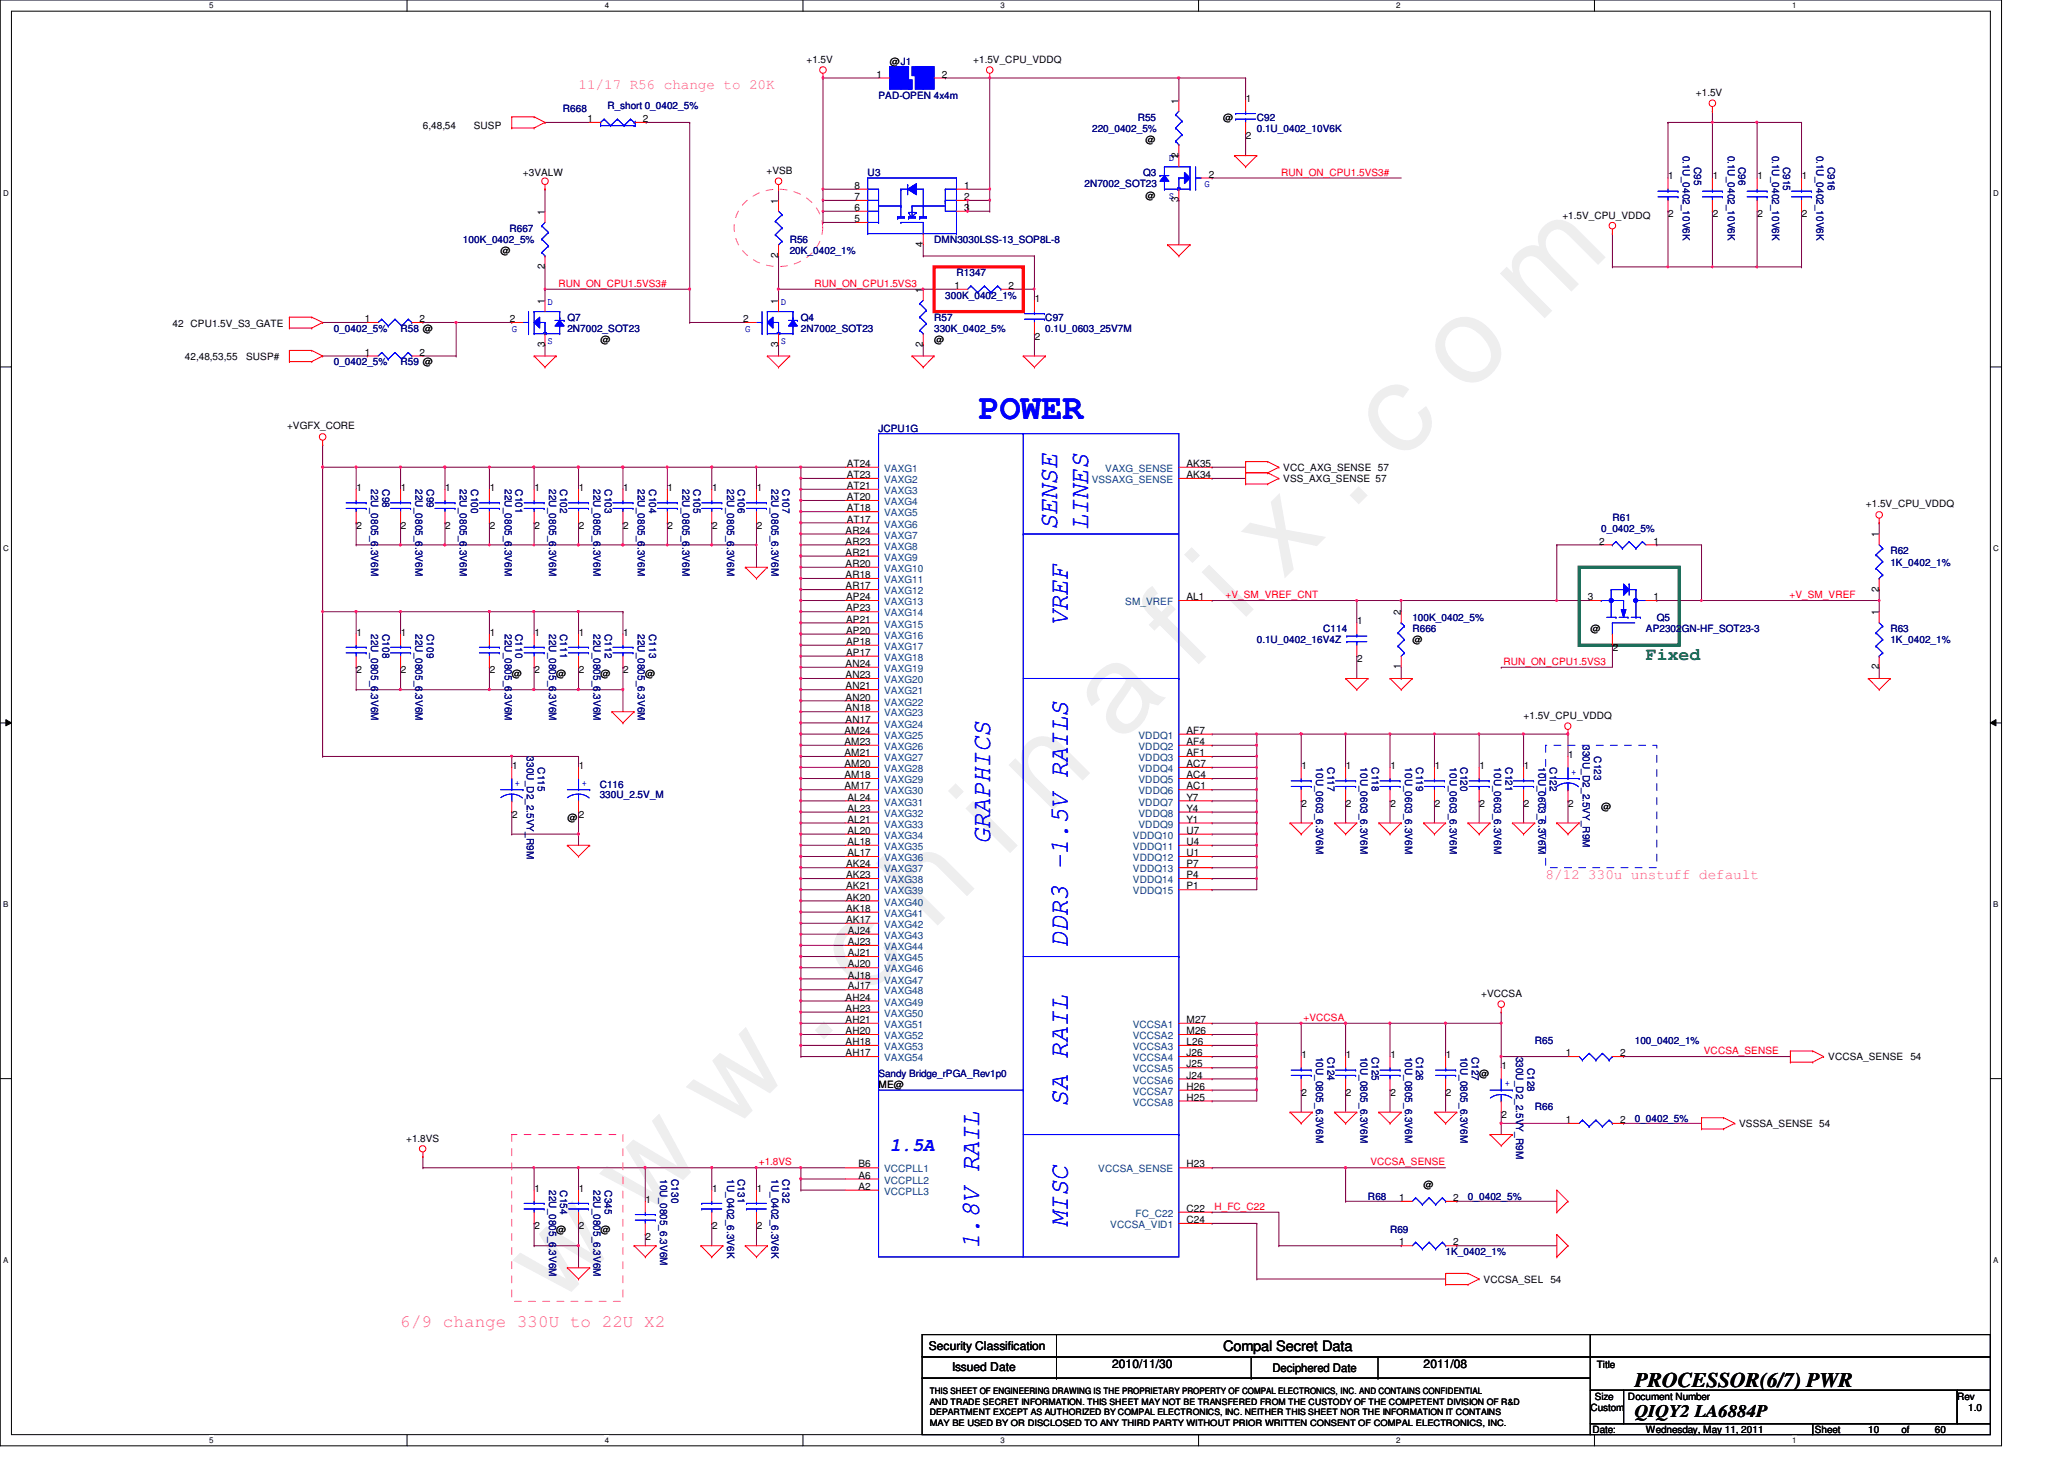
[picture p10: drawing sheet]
<svg xmlns="http://www.w3.org/2000/svg" width="297mm" height="210mm" viewBox="0 0 297 210" stroke-linecap="round" stroke-linejoin="round" font-family="sans-serif">
<defs><g id="words">
<text font-size="17.6" fill="#f0f" x="80.1" y="188" transform="rotate(-45 80.1 188)">w w w . c h i n a f i x . c o m</text>
<text font-size="5.1" fill="#00f" x="140.9" y="60.3">POWER</text>
<g font-size="3.8" fill="#00f">
<text x="152.1" y="76.3" transform="rotate(-90 152.1 76.3)">SENSE</text>
<text x="156.6" y="76.3" transform="rotate(-90 156.6 76.3)">LINES</text>
<text x="153.7" y="90.1" transform="rotate(-90 153.7 90.1)">VREF</text>
<text x="142.5" y="121.4" transform="rotate(-90 142.5 121.4)">GRAPHICS</text>
<text x="153.7" y="136.2" transform="rotate(-90 153.7 136.2)">DDR3 -1.5V RAILS</text>
<text x="153.7" y="159.2" transform="rotate(-90 153.7 159.2)">SA RAIL</text>
<text x="140.9" y="179.7" transform="rotate(-90 140.9 179.7)">1.8V RAIL</text>
<text x="153.7" y="176.5" transform="rotate(-90 153.7 176.5)">MISC</text>
</g>
<text font-size="3" x="235.3" y="199.5">PROCESSOR(6/7) PWR</text>
<text font-size="2.7" fill="#00f" x="128" y="165.6">1.5A</text>
<text font-size="2.5" fill="#008000" x="236.9" y="94.9">Fixed</text>
<text font-size="2.5" fill="#f0f" x="57.6" y="190.9">6/9 change 330U to 22U X2</text>
<text font-size="2.5" x="235.3" y="203.9">QIQY2 LA6884P</text>
<g font-size="2.1" fill="#f0f">
<text x="83.3" y="12.8">11/17 R56 change to 20K</text>
<text x="222.4" y="126.4">8/12 330u unstuff default</text>
</g>
<text font-size="2.1" x="176" y="194.4">Compal Secret Data</text>
<g font-size="1.7">
<text x="133.7" y="194.3">Security Classification</text>
<text x="137" y="197.3">Issued Date</text>
<text x="160" y="196.8">2010/11/30</text>
<text x="183.1" y="197.4">Deciphered Date</text>
<text x="204.9" y="196.8">2011/08</text>
</g>
<g font-size="1.4">
<text x="116.1" y="9.1">+1.5V</text>
<text x="126.1" y="11.2">1</text>
<text x="128" y="9.4">@J1</text>
<text x="135.5" y="11.2">2</text>
<text x="140.1" y="9.1">+1.5V_CPU_VDDQ</text>
<text x="84.5" y="17.6">1</text>
<text x="92.5" y="17.6">2</text>
<text x="169.6" y="14.9" transform="rotate(-90 169.6 14.9)">1</text>
<text x="176" y="17.4">@</text>
<text x="179.3" y="14.6">1</text>
<text x="244.1" y="13.8">+1.5V</text>
<text x="60.9" y="18.6">6,48,54</text>
<text x="68.2" y="18.6">SUSP</text>
<text x="164.9" y="20.6">@</text>
<text x="169.6" y="22.9" transform="rotate(-90 169.6 22.9)">12</text>
<text x="179.3" y="20.1">2</text>
<text x="75.3" y="25.4">+3VALW</text>
<text x="110.3" y="25.1">+VSB</text>
<text x="112" y="29.3" transform="rotate(-90 112 29.3)">1</text>
<text x="123" y="28.8">7</text>
<text x="123" y="27.2">8</text>
<text x="138.8" y="28.8">2</text>
<text x="138.8" y="27.2">1</text>
<text x="164.9" y="28.6">@</text>
<text x="169.6" y="29.1" transform="rotate(-90 169.6 29.1)">3</text>
<text x="174" y="25.6">2</text>
<text x="240.1" y="25.8">1</text>
<text x="246.5" y="25.8">1</text>
<text x="252.9" y="25.8">1</text>
<text x="259.3" y="25.8">1</text>
<text x="78.4" y="30.9" transform="rotate(-90 78.4 30.9)">1</text>
<text x="123" y="30.4">6</text>
<text x="123" y="32">5</text>
<text x="132.8" y="35.5" transform="rotate(-90 132.8 35.5)">4</text>
<text x="138.8" y="30.4">3</text>
<text x="224.9" y="31.5">+1.5V_CPU_VDDQ</text>
<text x="240.1" y="31.3">2</text>
<text x="246.5" y="31.3">2</text>
<text x="252.9" y="31.3">2</text>
<text x="259.3" y="31.3">2</text>
<text x="72" y="36.6">@</text>
<text x="78.4" y="38.7" transform="rotate(-90 78.4 38.7)">2</text>
<text x="112" y="37.1" transform="rotate(-90 112 37.1)">2</text>
<text x="137.4" y="41.6">1</text>
<text x="145.1" y="41.6">2</text>
<text x="24.8" y="47">42 CPU1.5V_S3_GATE</text>
<text x="52.5" y="46.4">1</text>
<text x="60.4" y="46.4">2</text>
<text x="73.4" y="46.4">2</text>
<text x="78.4" y="43.7" transform="rotate(-90 78.4 43.7)">1</text>
<text x="107" y="46.4">2</text>
<text x="112" y="43.7" transform="rotate(-90 112 43.7)">1</text>
<text x="132.8" y="42.1" transform="rotate(-90 132.8 42.1)">1</text>
<text x="148.9" y="43.4">1</text>
<text x="26.6" y="51.8">42,48,53,55</text>
<text x="35.4" y="51.8">SUSP#</text>
<text x="52.5" y="51.2">1</text>
<text x="60.4" y="51.2">2</text>
<text x="78.4" y="49.9" transform="rotate(-90 78.4 49.9)">3</text>
<text x="86.4" y="49.4">@</text>
<text x="112" y="49.9" transform="rotate(-90 112 49.9)">3</text>
<text x="132.8" y="49.9" transform="rotate(-90 132.8 49.9)">2</text>
<text x="134.4" y="49.4">@</text>
<text x="148.9" y="48.8">2</text>
<text x="41.3" y="61.7">+VGFX_CORE</text>
<text x="51.3" y="70.6">1</text>
<text x="57.7" y="70.6">1</text>
<text x="64.1" y="70.6">1</text>
<text x="70.5" y="70.6">1</text>
<text x="76.9" y="70.6">1</text>
<text x="83.3" y="70.6">1</text>
<text x="89.7" y="70.6">1</text>
<text x="96.1" y="70.6">1</text>
<text x="102.5" y="70.6">1</text>
<text x="108.9" y="70.6">1</text>
<text x="121.9" y="67.2">AT24</text>
<text x="121.9" y="68.8">AT23</text>
<text x="121.9" y="70.4">AT21</text>
<text x="121.9" y="72">AT20</text>
<text x="170.8" y="68.8">AK34</text>
<text x="170.8" y="67.2">AK35</text>
<text x="184.7" y="67.8">VCC_AXG_SENSE 57</text>
<text x="184.7" y="69.4">VSS_AXG_SENSE 57</text>
<text x="51.3" y="76.1">2</text>
<text x="57.7" y="76.1">2</text>
<text x="64.1" y="76.1">2</text>
<text x="70.5" y="76.1">2</text>
<text x="76.9" y="76.1">2</text>
<text x="83.3" y="76.1">2</text>
<text x="89.7" y="76.1">2</text>
<text x="96.1" y="76.1">2</text>
<text x="102.5" y="76.1">2</text>
<text x="108.9" y="76.1">2</text>
<text x="121.7" y="76.8">AR24</text>
<text x="121.9" y="73.6">AT18</text>
<text x="121.9" y="75.2">AT17</text>
<text x="268.5" y="72.9">+1.5V_CPU_VDDQ</text>
<text x="270.4" y="77.3" transform="rotate(-90 270.4 77.3)">1</text>
<text x="121.7" y="78.4">AR23</text>
<text x="121.7" y="80">AR21</text>
<text x="121.7" y="81.6">AR20</text>
<text x="121.7" y="83.2">AR18</text>
<text x="230.1" y="78.4">2</text>
<text x="238" y="78.4">1</text>
<text x="121.7" y="84.8">AR17</text>
<text x="121.8" y="86.4">AP24</text>
<text x="121.8" y="88">AP23</text>
<text x="121.8" y="89.6">AP21</text>
<text x="170.8" y="86.4">AL1</text>
<text x="195.3" y="89.8">1</text>
<text x="201.6" y="88.5" transform="rotate(-90 201.6 88.5)">2</text>
<text x="228.5" y="86.4">3</text>
<text x="238" y="86.4">1</text>
<text x="270.4" y="88.5" transform="rotate(-90 270.4 88.5)">1</text>
<text x="270.4" y="85.1" transform="rotate(-90 270.4 85.1)">2</text>
<text x="51.3" y="91.4">1</text>
<text x="57.7" y="91.4">1</text>
<text x="70.5" y="91.4">1</text>
<text x="76.9" y="91.4">1</text>
<text x="83.3" y="91.4">1</text>
<text x="89.7" y="91.4">1</text>
<text x="121.7" y="96">AN24</text>
<text x="121.8" y="91.2">AP20</text>
<text x="121.8" y="92.8">AP18</text>
<text x="121.8" y="94.4">AP17</text>
<text x="195.3" y="95.3">2</text>
<text x="203.3" y="92.6">@</text>
<text x="228.9" y="91">@</text>
<text x="232.1" y="93.7">2</text>
<text x="51.3" y="96.9">2</text>
<text x="57.7" y="96.9">2</text>
<text x="70.5" y="96.9">2</text>
<text x="73.7" y="97.4">@</text>
<text x="76.9" y="96.9">2</text>
<text x="80" y="97.4">@</text>
<text x="83.3" y="96.9">2</text>
<text x="86.4" y="97.4">@</text>
<text x="89.7" y="96.9">2</text>
<text x="92.9" y="97.4">@</text>
<text x="121.7" y="97.6">AN23</text>
<text x="121.7" y="99.2">AN21</text>
<text x="121.7" y="100.8">AN20</text>
<text x="201.6" y="96.3" transform="rotate(-90 201.6 96.3)">1</text>
<text x="270.4" y="96.3" transform="rotate(-90 270.4 96.3)">2</text>
<text x="121.5" y="105.6">AM24</text>
<text x="121.5" y="107.2">AM23</text>
<text x="121.7" y="102.4">AN18</text>
<text x="121.7" y="104">AN17</text>
<text x="170.8" y="105.6">AF7</text>
<text x="170.8" y="107.2">AF4</text>
<text x="219.3" y="103.5">+1.5V_CPU_VDDQ</text>
<text x="73.7" y="110.6">1</text>
<text x="83.3" y="110.6">1</text>
<text x="121.5" y="108.8">AM21</text>
<text x="121.5" y="110.4">AM20</text>
<text x="121.5" y="112">AM18</text>
<text x="121.5" y="113.6">AM17</text>
<text x="170.8" y="108.8">AF1</text>
<text x="170.8" y="110.4">AC7</text>
<text x="170.8" y="112">AC4</text>
<text x="170.8" y="113.6">AC1</text>
<text x="187.3" y="110.6">1</text>
<text x="193.7" y="110.6">1</text>
<text x="200.1" y="110.6">1</text>
<text x="206.5" y="110.6">1</text>
<text x="212.9" y="110.6">1</text>
<text x="219.3" y="110.6">1</text>
<text x="225.7" y="109">1</text>
<text x="73.7" y="117.7">2</text>
<text x="81.7" y="118.2">@</text>
<text x="83.3" y="117.7">2</text>
<text x="121.9" y="115.2">AL24</text>
<text x="121.9" y="116.8">AL23</text>
<text x="121.9" y="118.4">AL21</text>
<text x="121.9" y="120">AL20</text>
<text x="170.8" y="115.2">Y7</text>
<text x="170.8" y="116.8">Y4</text>
<text x="170.8" y="118.4">Y1</text>
<text x="170.8" y="120">U7</text>
<text x="187.3" y="116.1">2</text>
<text x="193.7" y="116.1">2</text>
<text x="200.1" y="116.1">2</text>
<text x="206.5" y="116.1">2</text>
<text x="212.9" y="116.1">2</text>
<text x="219.3" y="116.1">2</text>
<text x="225.7" y="116.1">2</text>
<text x="230.4" y="116.6">@</text>
<text x="121.8" y="124.8">AK24</text>
<text x="121.9" y="121.6">AL18</text>
<text x="121.9" y="123.2">AL17</text>
<text x="170.8" y="121.6">U4</text>
<text x="170.8" y="123.2">U1</text>
<text x="170.8" y="124.8">P7</text>
<text x="121.8" y="126.4">AK23</text>
<text x="121.8" y="128">AK21</text>
<text x="121.8" y="129.6">AK20</text>
<text x="121.8" y="131.2">AK18</text>
<text x="170.8" y="126.4">P4</text>
<text x="170.8" y="128">P1</text>
<text x="121.8" y="132.8">AK17</text>
<text x="122" y="134.4">AJ24</text>
<text x="122" y="136">AJ23</text>
<text x="122" y="137.6">AJ21</text>
<text x="121.7" y="144">AH24</text>
<text x="122" y="139.2">AJ20</text>
<text x="122" y="140.8">AJ18</text>
<text x="122" y="142.4">AJ17</text>
<text x="213.2" y="143.5">+VCCSA</text>
<text x="121.7" y="145.6">AH23</text>
<text x="121.7" y="147.2">AH21</text>
<text x="121.7" y="148.8">AH20</text>
<text x="170.8" y="147.2">M27</text>
<text x="170.8" y="148.8">M26</text>
<text x="121.7" y="150.4">AH18</text>
<text x="121.7" y="152">AH17</text>
<text x="170.8" y="150.4">L26</text>
<text x="170.8" y="152">J26</text>
<text x="170.8" y="153.6">J25</text>
<text x="170.8" y="155.2">J24</text>
<text x="187.3" y="152.2">1</text>
<text x="193.7" y="152.2">1</text>
<text x="200.1" y="152.2">1</text>
<text x="208.1" y="152.2">1</text>
<text x="212.9" y="155">@</text>
<text x="216.1" y="153.8">1</text>
<text x="225.4" y="152">1</text>
<text x="233.1" y="152">2</text>
<text x="263.1" y="152.6">VCCSA_SENSE</text>
<text x="274.9" y="152.6">54</text>
<text x="126.4" y="156.6">ME@</text>
<text x="170.8" y="156.8">H26</text>
<text x="170.8" y="158.4">H25</text>
<text x="187.3" y="157.7">2</text>
<text x="193.7" y="157.7">2</text>
<text x="200.1" y="157.7">2</text>
<text x="208.1" y="157.7">2</text>
<text x="216.1" y="160.9">2</text>
<text x="225.4" y="161.6">1</text>
<text x="233.1" y="161.6">2</text>
<text x="58.5" y="164.2">+1.8VS</text>
<text x="123.6" y="168">B6</text>
<text x="170.8" y="168">H23</text>
<text x="250.3" y="162.2">VSSSA_SENSE 54</text>
<text x="76.9" y="171.4">1</text>
<text x="83.3" y="171.4">1</text>
<text x="92.9" y="173">1</text>
<text x="102.5" y="171.4">1</text>
<text x="108.9" y="171.4">1</text>
<text x="123.6" y="169.6">A6</text>
<text x="123.6" y="171.2">A2</text>
<text x="201.4" y="172.8">1</text>
<text x="204.9" y="171">@</text>
<text x="209.1" y="172.8">2</text>
<text x="76.9" y="176.9">2</text>
<text x="80" y="177.4">@</text>
<text x="83.3" y="176.9">2</text>
<text x="86.4" y="177.4">@</text>
<text x="92.9" y="178.5">2</text>
<text x="102.5" y="176.9">2</text>
<text x="108.9" y="176.9">2</text>
<text x="170.8" y="176">C24</text>
<text x="170.8" y="174.4">C22</text>
<text x="201.4" y="179.2">1</text>
<text x="209.1" y="179.2">2</text>
<text x="213.5" y="184.6">VCCSA_SEL</text>
<text x="223.1" y="184.6">54</text>
<text x="229.8" y="196.7">Title</text>
<text x="228.9" y="203">Custom</text>
<text x="229.5" y="201.4">Size</text>
<text x="234.3" y="201.4">Document Number</text>
<text x="281.7" y="201.4">Rev</text>
<text x="283.3" y="203">1.0</text>
<text x="229.2" y="206.2">Date:</text>
<text x="236.9" y="206.2">Wednesday, May 11, 2011</text>
<text x="261.2" y="206.2">Sheet</text>
<text x="268.9" y="206.2">10</text>
<text x="273.7" y="206.2">of</text>
<text x="278.4" y="206.2">60</text>
</g>
<g font-size="1.4" fill="#000080">
<text x="81" y="16.1">R668</text>
<text x="87.4" y="15.7">R_short 0_0402_5%</text>
<text x="126.4" y="14.2">PAD-OPEN 4x4m</text>
<text x="163.7" y="17.4">R55</text>
<text x="180.9" y="17.4">C92</text>
<text x="157.2" y="19">220_0402_5%</text>
<text x="180.9" y="19">0.1U_0402_10V6K</text>
<text x="242.2" y="22.4" transform="rotate(90 242.2 22.4)">0.1U_0402_10V6K</text>
<text x="248.6" y="22.4" transform="rotate(90 248.6 22.4)">0.1U_0402_10V6K</text>
<text x="255" y="22.4" transform="rotate(90 255 22.4)">0.1U_0402_10V6K</text>
<text x="261.4" y="22.4" transform="rotate(90 261.4 22.4)">0.1U_0402_10V6K</text>
<text x="124.9" y="25.4">U3</text>
<text x="156.1" y="27">2N7002_SOT23</text>
<text x="164.5" y="25.4">Q3</text>
<text x="243.8" y="24" transform="rotate(90 243.8 24)">C95</text>
<text x="250.2" y="24" transform="rotate(90 250.2 24)">C96</text>
<text x="256.6" y="24" transform="rotate(90 256.6 24)">C915</text>
<text x="263" y="24" transform="rotate(90 263 24)">C916</text>
<text x="66.6" y="35">100K_0402_5%</text>
<text x="73.3" y="33.4">R667</text>
<text x="113.7" y="35">R56</text>
<text x="134.4" y="35">DMN3030LSS-13_SOP8L-8</text>
<text x="113.7" y="36.6">20K_0402_1%</text>
<text x="137.7" y="39.7">R1347</text>
<text x="48" y="47.7">0_0402_5%</text>
<text x="57.6" y="47.7">R58 @</text>
<text x="81.7" y="46.2">Q7</text>
<text x="81.7" y="47.7">2N7002_SOT23</text>
<text x="115.3" y="46.2">Q4</text>
<text x="115.3" y="47.7">2N7002_SOT23</text>
<text x="134.4" y="46.2">R57</text>
<text x="134.4" y="47.7">330K_0402_5%</text>
<text x="136" y="43">300K_0402_1%</text>
<text x="150.4" y="46.2">C97</text>
<text x="150.4" y="47.7">0.1U_0603_25V7M</text>
<text x="48" y="52.6">0_0402_5%</text>
<text x="57.6" y="52.6">R59 @</text>
<text x="126.4" y="62.2">JCPU1G</text>
<text x="53.4" y="70.4" transform="rotate(90 53.4 70.4)">22U_0805_6.3V6M</text>
<text x="55" y="70.4" transform="rotate(90 55 70.4)">C98</text>
<text x="59.8" y="70.4" transform="rotate(90 59.8 70.4)">22U_0805_6.3V6M</text>
<text x="61.4" y="70.4" transform="rotate(90 61.4 70.4)">C99</text>
<text x="66.2" y="70.4" transform="rotate(90 66.2 70.4)">22U_0805_6.3V6M</text>
<text x="67.8" y="70.4" transform="rotate(90 67.8 70.4)">C100</text>
<text x="72.6" y="70.4" transform="rotate(90 72.6 70.4)">22U_0805_6.3V6M</text>
<text x="74.2" y="70.4" transform="rotate(90 74.2 70.4)">C101</text>
<text x="79" y="70.4" transform="rotate(90 79 70.4)">22U_0805_6.3V6M</text>
<text x="80.6" y="70.4" transform="rotate(90 80.6 70.4)">C102</text>
<text x="85.4" y="70.4" transform="rotate(90 85.4 70.4)">22U_0805_6.3V6M</text>
<text x="87" y="70.4" transform="rotate(90 87 70.4)">C103</text>
<text x="91.8" y="70.4" transform="rotate(90 91.8 70.4)">22U_0805_6.3V6M</text>
<text x="93.4" y="70.4" transform="rotate(90 93.4 70.4)">C104</text>
<text x="98.2" y="70.4" transform="rotate(90 98.2 70.4)">22U_0805_6.3V6M</text>
<text x="99.8" y="70.4" transform="rotate(90 99.8 70.4)">C105</text>
<text x="104.6" y="70.4" transform="rotate(90 104.6 70.4)">22U_0805_6.3V6M</text>
<text x="106.2" y="70.4" transform="rotate(90 106.2 70.4)">C106</text>
<text x="111" y="70.4" transform="rotate(90 111 70.4)">22U_0805_6.3V6M</text>
<text x="112.6" y="70.4" transform="rotate(90 112.6 70.4)">C107</text>
<text x="230.4" y="76.6">0_0402_5%</text>
<text x="232" y="75">R61</text>
<text x="272" y="79.7">R62</text>
<text x="272" y="81.4">1K_0402_1%</text>
<text x="203.3" y="89.4">100K_0402_5%</text>
<text x="238.4" y="89.4">Q5</text>
<text x="53.4" y="91.2" transform="rotate(90 53.4 91.2)">22U_0805_6.3V6M</text>
<text x="55" y="91.2" transform="rotate(90 55 91.2)">C108</text>
<text x="59.8" y="91.2" transform="rotate(90 59.8 91.2)">22U_0805_6.3V6M</text>
<text x="61.4" y="91.2" transform="rotate(90 61.4 91.2)">C109</text>
<text x="72.6" y="91.2" transform="rotate(90 72.6 91.2)">22U_0805_6.3V6M</text>
<text x="74.2" y="91.2" transform="rotate(90 74.2 91.2)">C110</text>
<text x="79" y="91.2" transform="rotate(90 79 91.2)">22U_0805_6.3V6M</text>
<text x="80.6" y="91.2" transform="rotate(90 80.6 91.2)">C111</text>
<text x="85.4" y="91.2" transform="rotate(90 85.4 91.2)">22U_0805_6.3V6M</text>
<text x="87" y="91.2" transform="rotate(90 87 91.2)">C112</text>
<text x="91.8" y="91.2" transform="rotate(90 91.8 91.2)">22U_0805_6.3V6M</text>
<text x="93.4" y="91.2" transform="rotate(90 93.4 91.2)">C113</text>
<text x="180.9" y="92.6">0.1U_0402_16V4Z</text>
<text x="190.4" y="91">C114</text>
<text x="203.3" y="91">R666</text>
<text x="236.9" y="91">AP2302GN-HF_SOT23-3</text>
<text x="272" y="91">R63</text>
<text x="272" y="92.6">1K_0402_1%</text>
<text x="227.8" y="107.2" transform="rotate(90 227.8 107.2)">330U_D2_2.5VY_R9M</text>
<text x="75.8" y="108.8" transform="rotate(90 75.8 108.8)">330U_D2_2.5VY_R9M</text>
<text x="77.4" y="110.4" transform="rotate(90 77.4 110.4)">C115</text>
<text x="86.3" y="113.4">C116</text>
<text x="189.4" y="110.4" transform="rotate(90 189.4 110.4)">10U_0603_6.3V6M</text>
<text x="191" y="110.4" transform="rotate(90 191 110.4)">C117</text>
<text x="195.8" y="110.4" transform="rotate(90 195.8 110.4)">10U_0603_6.3V6M</text>
<text x="197.4" y="110.4" transform="rotate(90 197.4 110.4)">C118</text>
<text x="202.2" y="110.4" transform="rotate(90 202.2 110.4)">10U_0603_6.3V6M</text>
<text x="203.8" y="110.4" transform="rotate(90 203.8 110.4)">C119</text>
<text x="208.6" y="110.4" transform="rotate(90 208.6 110.4)">10U_0603_6.3V6M</text>
<text x="210.2" y="110.4" transform="rotate(90 210.2 110.4)">C120</text>
<text x="215" y="110.4" transform="rotate(90 215 110.4)">10U_0603_6.3V6M</text>
<text x="216.6" y="110.4" transform="rotate(90 216.6 110.4)">C121</text>
<text x="221.4" y="110.4" transform="rotate(90 221.4 110.4)">10U_0603_6.3V6M</text>
<text x="223" y="110.4" transform="rotate(90 223 110.4)">C122</text>
<text x="229.4" y="108.8" transform="rotate(90 229.4 108.8)">C123</text>
<text x="86.3" y="114.8">330U_2.5V_M</text>
<text x="126.4" y="155">Sandy Bridge_rPGA_Rev1p0</text>
<text x="189.4" y="152" transform="rotate(90 189.4 152)">10U_0805_6.3V6M</text>
<text x="191" y="152" transform="rotate(90 191 152)">C124</text>
<text x="195.8" y="152" transform="rotate(90 195.8 152)">10U_0805_6.3V6M</text>
<text x="197.4" y="152" transform="rotate(90 197.4 152)">C125</text>
<text x="202.2" y="152" transform="rotate(90 202.2 152)">10U_0805_6.3V6M</text>
<text x="203.8" y="152" transform="rotate(90 203.8 152)">C126</text>
<text x="210.2" y="152" transform="rotate(90 210.2 152)">10U_0805_6.3V6M</text>
<text x="211.8" y="152" transform="rotate(90 211.8 152)">C127</text>
<text x="218.2" y="152" transform="rotate(90 218.2 152)">330U_D2_2.5VY_R9M</text>
<text x="219.8" y="153.6" transform="rotate(90 219.8 153.6)">C128</text>
<text x="220.9" y="150.2">R65</text>
<text x="235.3" y="150.2">100_0402_1%</text>
<text x="220.9" y="159.8">R66</text>
<text x="235.3" y="161.4">0_0402_5%</text>
<text x="79" y="171.2" transform="rotate(90 79 171.2)">22U_0805_6.3V6M</text>
<text x="80.6" y="171.2" transform="rotate(90 80.6 171.2)">C154</text>
<text x="85.4" y="171.2" transform="rotate(90 85.4 171.2)">22U_0805_6.3V6M</text>
<text x="87" y="171.2" transform="rotate(90 87 171.2)">C345</text>
<text x="95" y="169.6" transform="rotate(90 95 169.6)">10U_0805_6.3V6M</text>
<text x="96.6" y="169.6" transform="rotate(90 96.6 169.6)">C130</text>
<text x="104.6" y="169.6" transform="rotate(90 104.6 169.6)">1U_0402_6.3V6K</text>
<text x="106.2" y="169.6" transform="rotate(90 106.2 169.6)">C131</text>
<text x="111" y="169.6" transform="rotate(90 111 169.6)">1U_0402_6.3V6K</text>
<text x="112.6" y="169.6" transform="rotate(90 112.6 169.6)">C132</text>
<text x="196.9" y="172.6">R68</text>
<text x="211.3" y="172.6">0_0402_5%</text>
<text x="200" y="177.4">R69</text>
<text x="208" y="180.6">1K_0402_1%</text>
</g>
<g font-size="1.4" fill="#00f">
<text x="168.2" y="23.1">D</text>
<text x="168.2" y="28.7">S</text>
<text x="173.3" y="27">G</text>
<text x="73.7" y="47.7">G</text>
<text x="78.8" y="43.9">D</text>
<text x="107.3" y="47.7">G</text>
<text x="112.4" y="43.9">D</text>
<text x="78.8" y="49.5">S</text>
<text x="112.4" y="49.5">S</text>
<text x="74.1" y="113">+</text>
<text x="83.7" y="113">+</text>
<text x="226.1" y="111.5">+</text>
<text x="216.6" y="156.2">+</text>
</g>
<g font-size="1.4" fill="#f00">
<text x="184.4" y="25.3">RUN_ON_CPU1.5VS3#</text>
<text x="80.4" y="41.3">RUN_ON_CPU1.5VS3#</text>
<text x="117.2" y="41.3">RUN_ON_CPU1.5VS3</text>
<text x="176.4" y="86.1">+V_SM_VREF_CNT</text>
<text x="257.5" y="86.1">+V_SM_VREF</text>
<text x="216.4" y="95.7">RUN_ON_CPU1.5VS3</text>
<text x="187.6" y="146.9">+VCCSA</text>
<text x="245.2" y="151.7">VCCSA_SENSE</text>
<text x="109.2" y="167.7">+1.8VS</text>
<text x="197.2" y="167.7">VCCSA_SENSE</text>
<text x="174.8" y="174.1">H_FC_C22</text>
</g>
<g font-size="1.4" fill="#004080">
<text x="127.2" y="67.9">VAXG1</text>
<text x="127.2" y="69.5">VAXG2</text>
<text x="127.2" y="71.1">VAXG3</text>
<text x="157.1" y="69.5">VSSAXG_SENSE</text>
<text x="159.1" y="67.9">VAXG_SENSE</text>
<text x="127.2" y="72.7">VAXG4</text>
<text x="127.2" y="74.3">VAXG5</text>
<text x="127.2" y="75.9">VAXG6</text>
<text x="127.2" y="77.5">VAXG7</text>
<text x="127.2" y="79.1">VAXG8</text>
<text x="127.2" y="80.7">VAXG9</text>
<text x="127.2" y="82.3">VAXG10</text>
<text x="127.2" y="83.9">VAXG11</text>
<text x="127.2" y="85.5">VAXG12</text>
<text x="127.2" y="87.1">VAXG13</text>
<text x="127.2" y="88.7">VAXG14</text>
<text x="162" y="87.1">SM_VREF</text>
<text x="127.2" y="90.3">VAXG15</text>
<text x="127.2" y="91.9">VAXG16</text>
<text x="127.2" y="93.5">VAXG17</text>
<text x="127.2" y="95.1">VAXG18</text>
<text x="127.2" y="96.7">VAXG19</text>
<text x="127.2" y="98.3">VAXG20</text>
<text x="127.2" y="99.9">VAXG21</text>
<text x="127.2" y="101.5">VAXG22</text>
<text x="127.2" y="103.1">VAXG23</text>
<text x="127.2" y="104.7">VAXG24</text>
<text x="127.2" y="106.3">VAXG25</text>
<text x="127.2" y="107.9">VAXG26</text>
<text x="163.9" y="106.3">VDDQ1</text>
<text x="163.9" y="107.9">VDDQ2</text>
<text x="127.2" y="109.5">VAXG27</text>
<text x="127.2" y="111.1">VAXG28</text>
<text x="127.2" y="112.7">VAXG29</text>
<text x="163.9" y="109.5">VDDQ3</text>
<text x="163.9" y="111.1">VDDQ4</text>
<text x="163.9" y="112.7">VDDQ5</text>
<text x="127.2" y="114.3">VAXG30</text>
<text x="127.2" y="115.9">VAXG31</text>
<text x="127.2" y="117.5">VAXG32</text>
<text x="127.2" y="119.1">VAXG33</text>
<text x="163.9" y="114.3">VDDQ6</text>
<text x="163.9" y="115.9">VDDQ7</text>
<text x="163.9" y="117.5">VDDQ8</text>
<text x="163.9" y="119.1">VDDQ9</text>
<text x="127.2" y="120.7">VAXG34</text>
<text x="127.2" y="122.3">VAXG35</text>
<text x="127.2" y="123.9">VAXG36</text>
<text x="127.2" y="125.5">VAXG37</text>
<text x="163.1" y="122.3">VDDQ11</text>
<text x="163.1" y="123.9">VDDQ12</text>
<text x="163.1" y="125.5">VDDQ13</text>
<text x="163.1" y="120.7">VDDQ10</text>
<text x="127.2" y="127.1">VAXG38</text>
<text x="127.2" y="128.7">VAXG39</text>
<text x="127.2" y="130.3">VAXG40</text>
<text x="127.2" y="131.9">VAXG41</text>
<text x="163.1" y="127.1">VDDQ14</text>
<text x="163.1" y="128.7">VDDQ15</text>
<text x="127.2" y="133.5">VAXG42</text>
<text x="127.2" y="135.1">VAXG43</text>
<text x="127.2" y="136.7">VAXG44</text>
<text x="127.2" y="138.3">VAXG45</text>
<text x="127.2" y="139.9">VAXG46</text>
<text x="127.2" y="141.5">VAXG47</text>
<text x="127.2" y="143.1">VAXG48</text>
<text x="127.2" y="144.7">VAXG49</text>
<text x="127.2" y="146.3">VAXG50</text>
<text x="127.2" y="147.9">VAXG51</text>
<text x="127.2" y="149.5">VAXG52</text>
<text x="163" y="147.9">VCCSA1</text>
<text x="163" y="149.5">VCCSA2</text>
<text x="127.2" y="151.1">VAXG53</text>
<text x="127.2" y="152.7">VAXG54</text>
<text x="163" y="151.1">VCCSA3</text>
<text x="163" y="152.7">VCCSA4</text>
<text x="163" y="154.3">VCCSA5</text>
<text x="163" y="155.9">VCCSA6</text>
<text x="163" y="157.5">VCCSA7</text>
<text x="163" y="159.1">VCCSA8</text>
<text x="127.2" y="168.7">VCCPLL1</text>
<text x="127.2" y="170.3">VCCPLL2</text>
<text x="127.2" y="171.9">VCCPLL3</text>
<text x="158.1" y="168.7">VCCSA_SENSE</text>
<text x="159.8" y="176.7">VCCSA_VID1</text>
<text x="163.4" y="175.1">FC_C22</text>
</g>
<g font-size="1.3">
<text x="133.8" y="200.6">THIS SHEET OF ENGINEERING DRAWING IS THE PROPRIETARY PROPERTY OF COMPAL ELECTRONICS, INC. AND CONTAINS CONFIDENTIAL</text>
<text x="133.8" y="202.1">AND TRADE SECRET INFORMATION. THIS SHEET MAY NOT BE TRANSFERED FROM THE CUSTODY OF THE COMPETENT DIVISION OF R&amp;D</text>
<text x="133.8" y="203.6">DEPARTMENT EXCEPT AS AUTHORIZED BY COMPAL ELECTRONICS, INC. NEITHER THIS SHEET NOR THE INFORMATION IT CONTAINS</text>
<text x="133.8" y="205.1">MAY BE USED BY OR DISCLOSED TO ANY THIRD PARTY WITHOUT PRIOR WRITTEN CONSENT OF COMPAL ELECTRONICS, INC.</text>
</g>
<g font-size="1.1">
<text x="30.1" y="1.1">5</text>
<text x="87" y="1.1">4</text>
<text x="144" y="1.1">3</text>
<text x="200.9" y="1.1">2</text>
<text x="257.9" y="1.1">1</text>
<text x=".5" y="28.1">D</text>
<text x="286.9" y="28.1">D</text>
<text x=".5" y="79.3">C</text>
<text x="286.9" y="79.3">C</text>
<text x=".5" y="130.5">B</text>
<text x="286.9" y="130.5">B</text>
<text x=".5" y="181.7">A</text>
<text x="286.9" y="181.7">A</text>
<text x="30.1" y="207.5">5</text>
<text x="87" y="207.5">4</text>
<text x="144" y="207.5">3</text>
<text x="200.9" y="207.5">2</text>
<text x="257.9" y="207.5">1</text>
</g>
</g></defs>
<path d="M0 0h288.1v208h-288.1zM1.6 1.6h284.8v204.8h-284.8z" fill="none" stroke="#000" stroke-width=".14"/>
<g fill="#fff">
<path d="M30.1 .2h.6v1.2h-.6z"/>
<path d="M30.1 206.6h.6v1.2h-.6z"/>
</g>
<path d="M58.6 0v1.6M58.6 206.4v1.6" fill="none" stroke="#000" stroke-width=".14"/>
<g fill="#fff">
<path d="M87 .2h.6v1.2h-.6z"/>
<path d="M87 206.6h.6v1.2h-.6z"/>
</g>
<path d="M115.6 0v1.6M115.6 206.4v1.6" fill="none" stroke="#000" stroke-width=".14"/>
<g fill="#fff">
<path d="M144 .2h.6v1.2h-.6z"/>
<path d="M144 206.6h.6v1.2h-.6z"/>
</g>
<path d="M172.5 0v1.6M172.5 206.4v1.6" fill="none" stroke="#000" stroke-width=".14"/>
<g fill="#fff">
<path d="M200.9 .2h.6v1.2h-.6z"/>
<path d="M200.9 206.6h.6v1.2h-.6z"/>
</g>
<path d="M229.5 0v1.6M229.5 206.4v1.6" fill="none" stroke="#000" stroke-width=".14"/>
<g fill="#fff">
<path d="M257.9 .2h.6v1.2h-.6z"/>
<path d="M257.9 206.6h.6v1.2h-.6z"/>
<path d="M.5 27.2h.7v1.2h-.7z"/>
<path d="M286.9 27.2h.7v1.2h-.7z"/>
<path d="M.5 78.4h.7v1.1h-.7z"/>
<path d="M286.9 78.4h.7v1.1h-.7z"/>
</g>
<path d="M0 52.8h1.6M286.4 52.8h1.7" fill="none" stroke="#000" stroke-width=".14"/>
<g fill="#fff">
<path d="M.5 129.6h.7v1.2h-.7z"/>
<path d="M286.9 129.6h.7v1.2h-.7z"/>
</g>
<path d="M0 104h1.6M.8 103.5l.8 .5-.8 .4zM286.4 104l.8-.5v.9zM286.4 104h1.7" fill="none" stroke="#000" stroke-width=".14"/>
<path d="M.8 103.5l.8 .5-.8 .4zM286.4 104l.8-.5v.9z" fill="#000"/>
<g fill="#fff">
<path d="M.5 180.7h.7v1.2h-.7z"/>
<path d="M286.9 180.7h.7v1.2h-.7z"/>
</g>
<path d="M0 155.2h1.6M286.4 155.2h1.7" fill="none" stroke="#000" stroke-width=".14"/>
<path d="M244.9 86.4h.1M244.9 86.4h25.5" fill="none" stroke="#800040" stroke-width=".14"/>
<path d="M270.3 86.3h.2v.2h-.2z" fill-rule="evenodd" fill="#f0f"/>
<path d="M270.3 86.3h.2v.2h-.2z" fill="none" stroke="#f0f" stroke-width=".14"/>
<path d="M46.4 67.2h.1M46.4 67.2h4.9M46.4 88h.1M46.4 88h11.2M51.3 96h.1M51.3 88h.1M51.3 88v3.2M51.3 96v3.2M57.6 96h.1M57.6 96v3.2M46.4 108.8h.1M46.4 108.8h27.3" fill="none" stroke="#800040" stroke-width=".14"/>
<path d="M57.5 87.9h.2v.2h-.2z" fill-rule="evenodd" fill="#f0f"/>
<path d="M57.5 87.9h.2v.2h-.2z" fill="none" stroke="#f0f" stroke-width=".14"/>
<path d="M51.1 87.9h.2v.2h-.2z" fill-rule="evenodd" fill="#f0f"/>
<path d="M51.1 87.9h.2v.2h-.2z" fill="none" stroke="#f0f" stroke-width=".14"/>
<path d="M46.4 67.2h.1M46.4 67.2v20.8M57.6 88h.1M57.6 88v3.2" fill="none" stroke="#800040" stroke-width=".14"/>
<path d="M46.3 67.1l.3 .1-.2 .1z" fill-rule="evenodd" fill="#f0f"/>
<path d="M46.3 67.1l.3 .1-.2 .1z" fill="none" stroke="#f0f" stroke-width=".14"/>
<path d="M51.3 67.2h.1M51.3 67.2v3.2M57.6 67.2h.1M57.6 75.2h.1M57.6 67.2v3.2M57.6 75.2v3.2" fill="none" stroke="#800040" stroke-width=".14"/>
<path d="M57.5 78.3l.3 .1-.2 .1z" fill-rule="evenodd" fill="#f0f"/>
<path d="M57.5 78.3l.3 .1-.2 .1z" fill="none" stroke="#f0f" stroke-width=".14"/>
<path d="M51.3 75.2h.1M51.3 75.2v3.2M57.6 99.2h.1M57.6 99.2h12.8" fill="none" stroke="#800040" stroke-width=".14"/>
<path d="M57.5 99.1h.2v.2h-.2z" fill-rule="evenodd" fill="#f0f"/>
<path d="M57.5 99.1h.2v.2h-.2z" fill="none" stroke="#f0f" stroke-width=".14"/>
<path d="M64 67.2h.1M64 75.2h.1M64 67.2v3.2M64 75.2v3.2M46.4 88h.1M46.4 88v20.8M51.3 99.2h.1M51.3 99.2h6.3" fill="none" stroke="#800040" stroke-width=".14"/>
<path d="M46.3 87.9l.3 .1-.2 .1z" fill-rule="evenodd" fill="#f0f"/>
<path d="M46.3 87.9l.3 .1-.2 .1z" fill="none" stroke="#f0f" stroke-width=".14"/>
<path d="M46.4 64h.1M46.4 64v3.2M238.4 78.4h.1M238.4 78.4h6.5M57.6 88h.1M57.6 88h12.8M60.9 166.4h.1M60.9 166.4v1.6" fill="none" stroke="#800040" stroke-width=".14"/>
<path d="M46.3 67.1l.3 .1-.2 .1z" fill-rule="evenodd" fill="#f0f"/>
<path d="M46.3 67.1l.3 .1-.2 .1z" fill="none" stroke="#f0f" stroke-width=".14"/>
<path d="M57.6 78.4h.1M57.6 78.4h6.4" fill="none" stroke="#800040" stroke-width=".14"/>
<path d="M63.9 78.3l.3 .1-.2 .1z" fill-rule="evenodd" fill="#f0f"/>
<path d="M63.9 78.3l.3 .1-.2 .1z" fill="none" stroke="#f0f" stroke-width=".14"/>
<path d="M57.5 78.3l.3 .1-.2 .1z" fill-rule="evenodd" fill="#f0f"/>
<path d="M57.5 78.3l.3 .1-.2 .1z" fill="none" stroke="#f0f" stroke-width=".14"/>
<path d="M51.3 78.4h.1M51.3 67.2h.1M51.3 78.4h6.3M51.3 67.2h6.3" fill="none" stroke="#800040" stroke-width=".14"/>
<path d="M51.1 67.1h.2v.2h-.2z" fill-rule="evenodd" fill="#f0f"/>
<path d="M51.1 67.1h.2v.2h-.2z" fill="none" stroke="#f0f" stroke-width=".14"/>
<path d="M64 78.4h.1M64 78.4h6.4" fill="none" stroke="#800040" stroke-width=".14"/>
<path d="M63.9 78.3l.3 .1-.2 .1z" fill-rule="evenodd" fill="#f0f"/>
<path d="M63.9 78.3l.3 .1-.2 .1z" fill="none" stroke="#f0f" stroke-width=".14"/>
<path d="M57.6 67.2h.1M57.6 67.2h6.4" fill="none" stroke="#800040" stroke-width=".14"/>
<path d="M63.9 67.1h.2v.2h-.2z" fill-rule="evenodd" fill="#f0f"/>
<path d="M63.9 67.1h.2v.2h-.2z" fill="none" stroke="#f0f" stroke-width=".14"/>
<path d="M57.5 67.1h.2v.2h-.2z" fill-rule="evenodd" fill="#f0f"/>
<path d="M57.5 67.1h.2v.2h-.2z" fill="none" stroke="#f0f" stroke-width=".14"/>
<path d="M64 67.2h.1M64 67.2h6.4" fill="none" stroke="#800040" stroke-width=".14"/>
<path d="M63.9 67.1h.2v.2h-.2z" fill-rule="evenodd" fill="#f0f"/>
<path d="M63.9 67.1h.2v.2h-.2z" fill="none" stroke="#f0f" stroke-width=".14"/>
<g fill="none" stroke="#800040" stroke-width=".14">
<path d="M118.4 11.2h.1M118.4 11.2h8M240 17.6h.1M240 17.6v8M240 17.6h6.4M246.4 17.6h.1M246.4 17.6v8M270.4 75.2h.1M270.4 75.2v1.6M270.4 96h.1M270.4 86.4h.1M270.4 84.8h.1"/>
<path d="M270.4 84.8v3.2M270.4 96v1.6M233.7 152h24M233.7 161.6h11.2"/>
</g>
<path d="M246.3 17.5l.3 .1-.2 .1z" fill-rule="evenodd" fill="#f0f"/>
<path d="M246.3 17.5l.3 .1-.2 .1z" fill="none" stroke="#f0f" stroke-width=".14"/>
<path d="M118.4 11.2h.1M118.4 11.2v16M232 38.4h8M246.4 30.4h.1M246.4 30.4v8" fill="none" stroke="#800040" stroke-width=".14"/>
<path d="M118.3 11.1l.3 .1-.2 .1z" fill-rule="evenodd" fill="#f0f"/>
<path d="M118.3 11.1l.3 .1-.2 .1z" fill="none" stroke="#f0f" stroke-width=".14"/>
<path d="M240 30.4h.1M240 38.4h.1M240 30.4v8M240 38.4h6.4" fill="none" stroke="#800040" stroke-width=".14"/>
<path d="M239.9 38.3l.3 .1-.2 .1z" fill-rule="evenodd" fill="#f0f"/>
<path d="M239.9 38.3l.3 .1-.2 .1z" fill="none" stroke="#f0f" stroke-width=".14"/>
<path d="M136 11.2h.1M136 11.2h6.4M169.7 11.2h.1M169.7 11.2v3.2M246.4 16h.1M246.4 16v1.6" fill="none" stroke="#800040" stroke-width=".14"/>
<path d="M169.5 11.1h.2v.2h-.2z" fill-rule="evenodd" fill="#f0f"/>
<path d="M169.5 11.1h.2v.2h-.2z" fill="none" stroke="#f0f" stroke-width=".14"/>
<path d="M142.4 11.2h36.9M169.7 11.2h.1M179.3 19.2h.1M179.3 11.2h.1M179.3 11.2v3.2M179.3 19.2v3.2M244.9 78.4h.1M244.9 78.4v8" fill="none" stroke="#800040" stroke-width=".14"/>
<path d="M244.7 86.3h.2v.2h-.2z" fill-rule="evenodd" fill="#f0f"/>
<path d="M244.7 86.3h.2v.2h-.2z" fill="none" stroke="#f0f" stroke-width=".14"/>
<path d="M46.4 46.4h.1M46.4 51.2h6.5M46.4 46.4h6.5M52.9 51.2h.1M60.9 46.4h.1M60.9 51.2h4.8M60.9 46.4h12.8M65.7 51.2h.1M65.7 46.4h.1M65.7 46.4v4.8M238.4 86.4h.1M238.4 86.4h6.5" fill="none" stroke="#800040" stroke-width=".14"/>
<path d="M65.5 46.3l.3 .1-.2 .1z" fill-rule="evenodd" fill="#f0f"/>
<path d="M65.5 46.3l.3 .1-.2 .1z" fill="none" stroke="#f0f" stroke-width=".14"/>
<path d="M78.4 17.6h.1M78.4 17.6h6.5M93 17.6h.1M93 17.6h6.3M99.3 17.6h.1M99.3 17.6v24M252.9 38.4h.1M252.9 38.4h6.4M259.3 38.4h.1M259.3 30.4v8M60.9 168h.1M60.9 168h16" fill="none" stroke="#800040" stroke-width=".14"/>
<path d="M252.7 38.3h.2v.2h-.2z" fill-rule="evenodd" fill="#f0f"/>
<path d="M252.7 38.3h.2v.2h-.2z" fill="none" stroke="#f0f" stroke-width=".14"/>
<path d="M246.4 38.4h.1M246.4 38.4h6.5M252.9 38.4h.1M252.9 30.4v8" fill="none" stroke="#800040" stroke-width=".14"/>
<path d="M246.3 38.3h.2v.2h-.2z" fill-rule="evenodd" fill="#f0f"/>
<path d="M246.3 38.3h.2v.2h-.2z" fill="none" stroke="#f0f" stroke-width=".14"/>
<path d="M246.4 17.6h6.5M252.9 17.6h.1" fill="none" stroke="#800040" stroke-width=".14"/>
<path d="M252.7 17.5l.3 .1-.2 .1z" fill-rule="evenodd" fill="#f0f"/>
<path d="M252.7 17.5l.3 .1-.2 .1z" fill="none" stroke="#f0f" stroke-width=".14"/>
<path d="M142.4 11.2h.1M142.4 11.2v16M252.9 17.6h.1M252.9 17.6v8M252.9 17.6h6.4M259.3 17.6h.1M259.3 17.6v8M259.3 25.6h.1" fill="none" stroke="#800040" stroke-width=".14"/>
<path d="M142.3 11.1l.3 .1-.2 .1z" fill-rule="evenodd" fill="#f0f"/>
<path d="M142.3 11.1l.3 .1-.2 .1z" fill="none" stroke="#f0f" stroke-width=".14"/>
<g fill="none" stroke="#f00" stroke-width=".14">
<path d="M73.7 18.4h.1M73.7 16.8h.1M73.7 16.8h3.2M73.7 18.4h3.2M73.7 16.8v1.6M76.9 16.8h.1M76.9 18.4h.1M76.9 16.8l1.5 .8M78.4 17.6h.1M78.4 17.6l-1.5 .8M84.9 17.6h1.5M91.4 17.6h1.6"/>
<path d="M118.4 11.2h.1M118.4 10.6v.6M142.4 11.2h.1M142.4 10.6v.6M169.7 14.4v1.6M179.3 14.4v1.6M179.3 17.6v1.6M246.4 16h.1M246.4 15.4v.6M169.7 20.8v1.6M177.7 22.4h.1M177.7 22.4h3.2"/>
<path d="M177.7 22.4l1.6 1.6M179.3 24h.1M180.9 22.4h.1M180.9 22.4l-1.6 1.6M240 25.6v1.6M240 28.8v1.6M246.4 25.6v1.6M246.4 28.8v1.6M252.9 25.6v1.6M252.9 28.8v1.6M259.3 25.6v1.6M259.3 28.8v1.6"/>
<path d="M41.6 52h.1M41.6 50.4h.1M41.6 47.2h.1M41.6 45.6h.1M41.6 50.4h3.3M41.6 52h3.3M41.6 45.6v1.6M41.6 50.4v1.6M41.6 45.6h3.3M41.6 47.2h3.3M44.9 50.4h.1M44.9 52h.1"/>
<path d="M44.9 45.6h.1M44.9 47.2h.1M44.9 50.4l1.5 .8M44.9 45.6l1.5 .8M46.4 51.2h.1M46.4 46.4h.1M46.4 51.2l-1.5 .8M46.4 46.4l-1.5 .8M52.9 46.4h1.5M52.9 51.2h1.5M59.3 46.4h1.6M59.3 51.2h1.6"/>
<path d="M46.4 64h.1M46.4 63.4v.6M51.3 70.4v1.6M51.3 73.6v1.6M57.6 70.4v1.6M57.6 73.6v1.6M64 70.4v1.6M64 73.6v1.6M270.4 75.2h.1M270.4 74.6v.6M270.4 76.8v1.6M51.3 91.2v1.6"/>
<path d="M51.3 94.4v1.6M57.6 91.2v1.6M57.6 94.4v1.6M236.9 86.4h1.5M268.9 97.6h.1M268.9 97.6h3.2M268.9 97.6l1.5 1.6M270.4 99.2h.1M270.4 83.2v1.6M270.4 88v1.6M270.4 94.4v1.6M272.1 97.6h.1"/>
<path d="M272.1 97.6l-1.7 1.6M257.7 151.2h.1M257.7 152.8h.1M257.7 151.2h3.2M257.7 151.2v1.6M257.7 152.8h3.2M260.9 151.2h.1M260.9 152.8h.1M260.9 151.2l1.5 .8M262.4 152h.1M262.4 152l-1.5 .8M60.9 166.4h.1"/>
<path d="M60.9 165.8v.6M244.9 160.8h.1M244.9 162.4h.1M244.9 160.8h3.1M244.9 160.8v1.6M244.9 162.4h3.1M248 160.8h.1M248 162.4h.1M248 160.8l1.7 .8M249.7 161.6h.1M249.7 161.6l-1.7 .8"/>
<circle cx="118.4" cy="10.1" r=".47"/>
<circle cx="142.4" cy="10.1" r=".47"/>
<circle cx="246.4" cy="14.9" r=".47"/>
<circle cx="46.4" cy="62.9" r=".47"/>
<circle cx="270.4" cy="74.1" r=".47"/>
<circle cx="60.8" cy="165.3" r=".46"/>
</g>
<g fill="none" stroke="#000" stroke-width=".14">
<path d="M132.7 192h96.2v3.2h-96.2zM132.7 195.2h96.2v3.1h-96.2zM132.7 198.3h96.2v8.1h-96.2zM152 195.2h.1M152 198.3h.1M152 192v6.3M180.1 198.3h.1M180.1 195.2v3.1M198.3 198.3h.1M198.3 195.2v3.1M228.9 192h57.5v3.2h-57.5zM228.9 195.2h57.5v4.8h-57.5z"/>
<path d="M228.9 200h4.8v4.8h-4.8zM228.9 204.8h32v1.6h-32zM233.7 200h48v4.8h-48zM260.9 204.8h25.5v1.6h-25.5zM281.7 200h4.7v4.8h-4.7z"/>
</g>
<path d="M222.4 107.2h16v17.6h-16z" fill="none" stroke="#00f" stroke-width=".14" stroke-dasharray="1 1 1 1 1 1 1 1"/>
<path d="M227.3 81.6h14.4v11.2h-14.4z" fill="none" stroke="#008000" stroke-width=".47"/>
<g fill="none" stroke="#00f" stroke-width=".14">
<path d="M86.4 18.1h.1M86.4 18.1h4.9M86.9 17.1h.1M86.9 17.1l-.5 .5v.5M86.9 17.1l1 1M87.9 18.1h.1M88.8 17.1h.1M88.8 17.1l-.9 1M88.8 17.1l1 1M89.8 18.1h.1M90.8 17.1h.1M90.8 17.1l-1 1"/>
<path d="M90.8 17.1l.5 .5M91.3 17.6h.1M91.3 18.1h.1M91.4 18.1h.1M91.4 17.4v.7M169.2 16.5h.1M169.2 18.4h.1M169.2 16.5l.9 .9M169.2 18.4l.9 1M169.7 16l-.5 .5M170.1 17.4h.1M170.1 19.4h.1"/>
<path d="M170.1 17.4l-.9 1M170.1 19.4l-.9 .9M177.8 17.1h.1M177.8 16.3h.1M177.8 17.1h2.9M177.8 16.3h2.9M179.3 16.3h.1M179.3 17.1h.1M179.3 16v.3M179.3 17.1v.5M169.2 20.3h.1M169.2 20.3l.5 .5"/>
<path d="M169.7 20.8h.1M238.6 28.3h2.9M238.6 27.5h2.9M240 27.5h.1M240 28.3h.1M240 27.2v.3M240 28.3v.5M241.5 28.3h.1M241.5 27.5h.1M245 28.3h2.9M245 27.5h2.9M246.4 27.5h.1"/>
<path d="M246.4 28.3h.1M246.4 27.2v.3M246.4 28.3v.5M247.9 28.3h.1M247.9 27.5h.1M251.4 28.3h2.9M251.4 27.5h2.9M252.9 27.5h.1M252.9 28.3h.1M252.9 27.2v.3M252.9 28.3v.5M254.3 28.3h.1"/>
<path d="M254.3 27.5h.1M257.8 28.3h2.9M257.8 27.5h2.9M259.3 27.5h.1M259.3 28.3h.1M259.3 27.2v.3M259.3 28.3v.5M260.7 28.3h.1M260.7 27.5h.1M54.9 45.9h.1M54.9 50.7h.1M54.9 45.9l-.5 .5"/>
<path d="M54.9 45.9l1 1M54.9 50.7l-.5 .5M54.9 50.7l1 1M55.9 46.9h.1M55.9 51.7h.1M56.8 45.9h.1M56.8 50.7h.1M56.8 45.9l-.9 1M56.8 45.9l1 1M56.8 50.7l-.9 1M56.8 50.7l1 1M57.8 46.9h.1"/>
<path d="M57.8 51.7h.1M58.8 45.9h.1M58.8 50.7h.1M58.8 45.9l-1 1M58.8 45.9l.5 .5M58.8 50.7l-1 1M58.8 50.7l.5 .5M59.3 46.4h.1M59.3 51.2h.1M49.8 73.1h2.9M49.8 72.3h2.9M51.3 72.3h.1"/>
<path d="M51.3 73.1h.1M51.3 72v.3M51.3 73.1v.5M52.7 73.1h.1M52.7 72.3h.1M56.2 73.1h2.9M56.2 72.3h2.9M57.6 72.3h.1M57.6 73.1h.1M57.6 72v.3M57.6 73.1v.5M59.1 73.1h.1"/>
<path d="M59.1 72.3h.1M62.6 73.1h2.9M62.6 72.3h2.9M64 72.3h.1M64 73.1h.1M64 72v.3M64 73.1v.5M65.5 73.1h.1M65.5 72.3h.1M126.4 62.4h43.3v118.4h-43.3zM147.3 62.4v118.4M270 79.8h.1"/>
<path d="M270 79.8l.9 1M270.4 78.4l.5 .5M270.9 78.9h.1M270.9 78.9l-.9 .9M49.8 93.9h2.9M49.8 93.1h2.9M51.3 93.1h.1M51.3 93.9h.1M51.3 92.8v.3M51.3 93.9v.5M52.7 93.9h.1M52.7 93.1h.1"/>
<path d="M56.2 93.9h2.9M56.2 93.1h2.9M57.6 93.1h.1M57.6 93.9h.1M57.6 92.8v.3M57.6 93.9v.5M59.1 93.9h.1M59.1 93.1h.1M270 81.8h.1M270 91.1h.1M270 93h.1M270 81.8l.9 .9"/>
<path d="M270 91.1l.9 .9M270 93l.9 .9M270.4 83.2h.1M270.4 94.4h.1M270.4 89.6l.5 .5M270.9 80.8h.1M270.9 82.7h.1M270.9 90.1h.1M270.9 92h.1M270.9 93.9h.1M270.9 80.8l-.9 1M270.9 82.7l-.5 .5"/>
<path d="M270.9 90.1l-.9 1M270.9 92l-.9 1M270.9 93.9l-.5 .5"/>
</g>
<path d="M128 9.6h1.7v3.2h-1.7z" fill-rule="evenodd" fill="#00f"/>
<path d="M128 9.6h1.7v3.2h-1.7z" fill="none" stroke="#00f" stroke-width=".14"/>
<path d="M132.9 9.6h1.5v3.2h-1.5z" fill-rule="evenodd" fill="#00f"/>
<path d="M132.9 9.6h1.5v3.2h-1.5z" fill="none" stroke="#00f" stroke-width=".14"/>
<path d="M129.7 9.6h1.1v3.2h-1.1z" fill-rule="evenodd" fill="#00f"/>
<path d="M129.7 9.6h1.1v3.2h-1.1z" fill="none" stroke="#00f" stroke-width=".14"/>
<path d="M130.8 11.5h.5v1.3h-.5z" fill-rule="evenodd" fill="#00f"/>
<path d="M130.8 11.5h.5v1.3h-.5z" fill="none" stroke="#00f" stroke-width=".14"/>
<path d="M131.3 9.6h.4v1.3h-.4z" fill-rule="evenodd" fill="#00f"/>
<path d="M131.3 9.6h.4v1.3h-.4z" fill="none" stroke="#00f" stroke-width=".14"/>
<path d="M131.7 9.6h1.2v3.2h-1.2z" fill-rule="evenodd" fill="#00f"/>
<path d="M131.7 9.6h1.2v3.2h-1.2z" fill="none" stroke="#00f" stroke-width=".14"/>
<path d="M128 9.6h1.7v3.2h-1.7z" fill-rule="evenodd" fill="#00f"/>
<path d="M128 9.6h1.7v3.2h-1.7z" fill="none" stroke="#00f" stroke-width=".14"/>
<path d="M132.9 9.6h1.5v3.2h-1.5z" fill-rule="evenodd" fill="#00f"/>
<path d="M132.9 9.6h1.5v3.2h-1.5z" fill="none" stroke="#00f" stroke-width=".14"/>
<path d="M129.7 9.6h1.1v3.2h-1.1z" fill-rule="evenodd" fill="#00f"/>
<path d="M129.7 9.6h1.1v3.2h-1.1z" fill="none" stroke="#00f" stroke-width=".14"/>
<path d="M130.8 11.5h.5v1.3h-.5z" fill-rule="evenodd" fill="#00f"/>
<path d="M130.8 11.5h.5v1.3h-.5z" fill="none" stroke="#00f" stroke-width=".14"/>
<path d="M131.3 9.6h.4v1.3h-.4z" fill-rule="evenodd" fill="#00f"/>
<path d="M131.3 9.6h.4v1.3h-.4z" fill="none" stroke="#00f" stroke-width=".14"/>
<path d="M131.7 9.6h1.2v3.2h-1.2z" fill-rule="evenodd" fill="#00f"/>
<path d="M131.7 9.6h1.2v3.2h-1.2zM167.6 24h.1M167.6 24h3.7M167.6 24v1M171.3 24h.1M171.3 24v3.2M172.1 24v3.2" fill="none" stroke="#00f" stroke-width=".14"/>
<path d="M126.4 11.2h1.6M134.4 11.2h1.6M169.7 22.4v1.6M236.9 78.4h1.5" fill="none" stroke="#f00" stroke-width=".14"/>
<path d="M270.3 86.3h.2v.2h-.2z" fill-rule="evenodd" fill="#f0f"/>
<path d="M270.3 86.3h.2v.2h-.2z" fill="none" stroke="#f0f" stroke-width=".14"/>
<path d="M57.5 87.9h.2v.2h-.2z" fill-rule="evenodd" fill="#f0f"/>
<path d="M57.5 87.9h.2v.2h-.2z" fill="none" stroke="#f0f" stroke-width=".14"/>
<path d="M51.1 87.9h.2v.2h-.2z" fill-rule="evenodd" fill="#f0f"/>
<path d="M51.1 87.9h.2v.2h-.2z" fill="none" stroke="#f0f" stroke-width=".14"/>
<path d="M46.3 67.1l.3 .1-.2 .1z" fill-rule="evenodd" fill="#f0f"/>
<path d="M46.3 67.1l.3 .1-.2 .1z" fill="none" stroke="#f0f" stroke-width=".14"/>
<path d="M57.5 78.3l.3 .1-.2 .1z" fill-rule="evenodd" fill="#f0f"/>
<path d="M57.5 78.3l.3 .1-.2 .1z" fill="none" stroke="#f0f" stroke-width=".14"/>
<path d="M57.5 99.1h.2v.2h-.2z" fill-rule="evenodd" fill="#f0f"/>
<path d="M57.5 99.1h.2v.2h-.2z" fill="none" stroke="#f0f" stroke-width=".14"/>
<path d="M46.3 87.9l.3 .1-.2 .1z" fill-rule="evenodd" fill="#f0f"/>
<path d="M46.3 87.9l.3 .1-.2 .1z" fill="none" stroke="#f0f" stroke-width=".14"/>
<path d="M46.3 67.1l.3 .1-.2 .1z" fill-rule="evenodd" fill="#f0f"/>
<path d="M46.3 67.1l.3 .1-.2 .1z" fill="none" stroke="#f0f" stroke-width=".14"/>
<path d="M63.9 78.3l.3 .1-.2 .1z" fill-rule="evenodd" fill="#f0f"/>
<path d="M63.9 78.3l.3 .1-.2 .1z" fill="none" stroke="#f0f" stroke-width=".14"/>
<path d="M57.5 78.3l.3 .1-.2 .1z" fill-rule="evenodd" fill="#f0f"/>
<path d="M57.5 78.3l.3 .1-.2 .1z" fill="none" stroke="#f0f" stroke-width=".14"/>
<path d="M51.1 67.1h.2v.2h-.2z" fill-rule="evenodd" fill="#f0f"/>
<path d="M51.1 67.1h.2v.2h-.2z" fill="none" stroke="#f0f" stroke-width=".14"/>
<path d="M63.9 78.3l.3 .1-.2 .1z" fill-rule="evenodd" fill="#f0f"/>
<path d="M63.9 78.3l.3 .1-.2 .1z" fill="none" stroke="#f0f" stroke-width=".14"/>
<path d="M63.9 67.1h.2v.2h-.2z" fill-rule="evenodd" fill="#f0f"/>
<path d="M63.9 67.1h.2v.2h-.2z" fill="none" stroke="#f0f" stroke-width=".14"/>
<path d="M57.5 67.1h.2v.2h-.2z" fill-rule="evenodd" fill="#f0f"/>
<path d="M57.5 67.1h.2v.2h-.2z" fill="none" stroke="#f0f" stroke-width=".14"/>
<path d="M63.9 67.1h.2v.2h-.2z" fill-rule="evenodd" fill="#f0f"/>
<path d="M63.9 67.1h.2v.2h-.2z" fill="none" stroke="#f0f" stroke-width=".14"/>
<path d="M246.3 17.5l.3 .1-.2 .1z" fill-rule="evenodd" fill="#f0f"/>
<path d="M246.3 17.5l.3 .1-.2 .1z" fill="none" stroke="#f0f" stroke-width=".14"/>
<path d="M118.3 11.1l.3 .1-.2 .1z" fill-rule="evenodd" fill="#f0f"/>
<path d="M118.3 11.1l.3 .1-.2 .1z" fill="none" stroke="#f0f" stroke-width=".14"/>
<path d="M239.9 38.3l.3 .1-.2 .1z" fill-rule="evenodd" fill="#f0f"/>
<path d="M239.9 38.3l.3 .1-.2 .1z" fill="none" stroke="#f0f" stroke-width=".14"/>
<path d="M169.5 11.1h.2v.2h-.2z" fill-rule="evenodd" fill="#f0f"/>
<path d="M169.5 11.1h.2v.2h-.2z" fill="none" stroke="#f0f" stroke-width=".14"/>
<path d="M244.7 86.3h.2v.2h-.2z" fill-rule="evenodd" fill="#f0f"/>
<path d="M244.7 86.3h.2v.2h-.2z" fill="none" stroke="#f0f" stroke-width=".14"/>
<path d="M65.5 46.3l.3 .1-.2 .1z" fill-rule="evenodd" fill="#f0f"/>
<path d="M65.5 46.3l.3 .1-.2 .1z" fill="none" stroke="#f0f" stroke-width=".14"/>
<path d="M252.7 38.3h.2v.2h-.2z" fill-rule="evenodd" fill="#f0f"/>
<path d="M252.7 38.3h.2v.2h-.2z" fill="none" stroke="#f0f" stroke-width=".14"/>
<path d="M246.3 38.3h.2v.2h-.2z" fill-rule="evenodd" fill="#f0f"/>
<path d="M246.3 38.3h.2v.2h-.2z" fill="none" stroke="#f0f" stroke-width=".14"/>
<path d="M252.7 17.5l.3 .1-.2 .1z" fill-rule="evenodd" fill="#f0f"/>
<path d="M252.7 17.5l.3 .1-.2 .1z" fill="none" stroke="#f0f" stroke-width=".14"/>
<path d="M142.3 11.1l.3 .1-.2 .1z" fill-rule="evenodd" fill="#f0f"/>
<path d="M142.3 11.1l.3 .1-.2 .1z" fill="none" stroke="#f0f" stroke-width=".14"/>
<use href="#words"/>
</svg>
